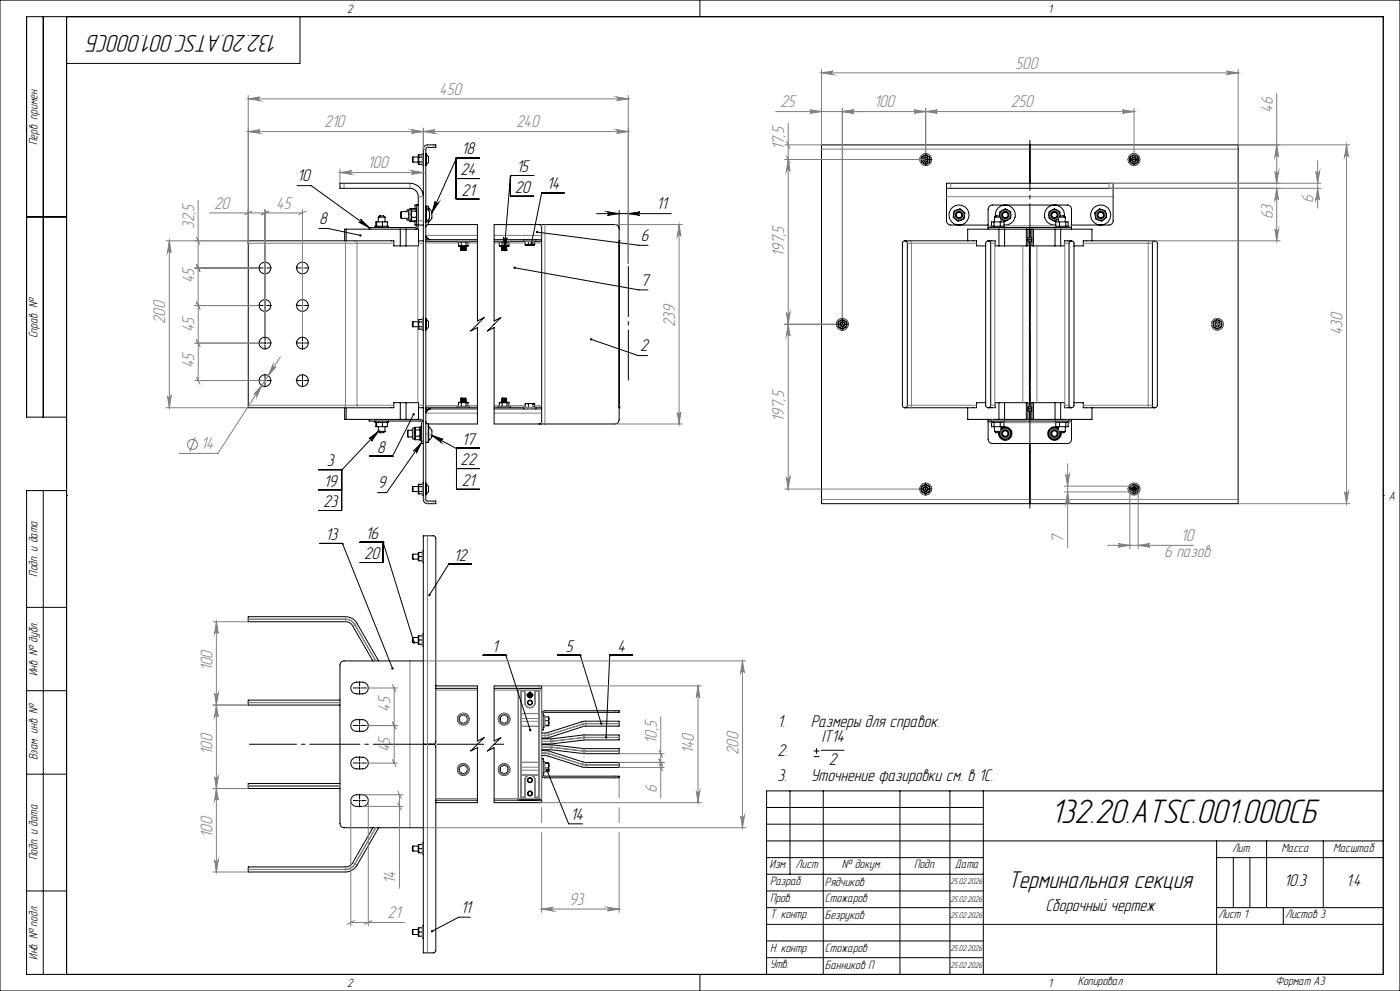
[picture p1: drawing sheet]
<svg xmlns="http://www.w3.org/2000/svg" width="420mm" height="297mm" viewBox="0 0 420 297" stroke-linecap="round" stroke-linejoin="round" font-family="sans-serif">
<defs><g id="words">
<text font-size="10.5" x="315.2" y="246.6">132.20.ATSC.001.000СБ</text>
<g font-size="7.5">
<text x="83.4" y="10.4" transform="rotate(-180 83.4 10.4)">132.20.ATSC.001.000СБ</text>
<text x="302.5" y="266.1">Терминальная секция</text>
</g>
<g font-size="5.3" fill="#808080">
<text x="304.7" y="20.6">500</text>
<text x="131.8" y="28.4">450</text>
<text x="234.1" y="32.2">25</text>
<text x="262.2" y="32.2">100</text>
<text x="303.3" y="32.2">250</text>
<text x="381.8" y="33.9" transform="rotate(-90 381.8 33.9)">46</text>
<text x="97.3" y="38.2">210</text>
<text x="154.8" y="38.2">240</text>
<text x="235.2" y="45" transform="rotate(-90 235.2 45)">17,5</text>
<text x="110.3" y="50.5">100</text>
<text x="64.2" y="62.6">20</text>
<text x="82.9" y="62.6">45</text>
<text x="381.8" y="65.7" transform="rotate(-90 381.8 65.7)">63</text>
<text x="394.1" y="60.9" transform="rotate(-90 394.1 60.9)">6</text>
<text x="58.2" y="68.6" transform="rotate(-90 58.2 68.6)">32,5</text>
<text x="235.2" y="77" transform="rotate(-90 235.2 77)">197,5</text>
<text x="58.2" y="84.9" transform="rotate(-90 58.2 84.9)">45</text>
<text x="49.6" y="97.2" transform="rotate(-90 49.6 97.2)">200</text>
<text x="58.3" y="99.6" transform="rotate(-90 58.3 99.6)">45</text>
<text x="202.5" y="98.1" transform="rotate(-90 202.5 98.1)">239</text>
<text x="402.7" y="100.4" transform="rotate(-90 402.7 100.4)">430</text>
<text x="58.3" y="110.3" transform="rotate(-90 58.3 110.3)">45</text>
<text x="235.2" y="126.3" transform="rotate(-90 235.2 126.3)">197,5</text>
<text x="60.2" y="134.6">14</text>
<text x="319.1" y="162.7" transform="rotate(-90 319.1 162.7)">7</text>
<text x="349.3" y="166.8">6 пазов</text>
<text x="354.3" y="162.2">10</text>
<text x="63.7" y="201.1" transform="rotate(-90 63.7 201.1)">100</text>
<text x="117" y="213.3" transform="rotate(-90 117 213.3)">45</text>
<text x="63.7" y="226.2" transform="rotate(-90 63.7 226.2)">100</text>
<text x="117" y="225.4" transform="rotate(-90 117 225.4)">45</text>
<text x="197" y="222.9" transform="rotate(-90 197 222.9)">10,5</text>
<text x="208.2" y="226" transform="rotate(-90 208.2 226)">140</text>
<text x="221.5" y="226.4" transform="rotate(-90 221.5 226.4)">200</text>
<text x="197" y="237.7" transform="rotate(-90 197 237.7)">6</text>
<text x="63.7" y="251.1" transform="rotate(-90 63.7 251.1)">100</text>
<text x="118.6" y="264.8" transform="rotate(-90 118.6 264.8)">14</text>
<text x="116.3" y="275.2">21</text>
<text x="170.7" y="271.2">93</text>
</g>
<g font-size="5.3">
<text x="138.5" y="46.3">18</text>
<text x="138.1" y="52.5">24</text>
<text x="154.9" y="51.6">15</text>
<text x="89.2" y="54.3">10</text>
<text x="138.5" y="58.7">21</text>
<text x="154.4" y="57.8">20</text>
<text x="164.1" y="56.8">14</text>
<text x="197" y="62.8">11</text>
<text x="95.7" y="67.2">8</text>
<text x="192.2" y="72.3">6</text>
<text x="192.2" y="85.6">7</text>
<text x="192" y="105.3">2</text>
<text x="113.2" y="135.7">8</text>
<text x="138.6" y="133.2">17</text>
<text x="98" y="139.8">3</text>
<text x="138.2" y="139.5">22</text>
<text x="97.2" y="145.9">19</text>
<text x="113.3" y="146.3">9</text>
<text x="138.6" y="145.6">21</text>
<text x="96.9" y="152">23</text>
<text x="97.7" y="161.9">13</text>
<text x="109.6" y="161.5">16</text>
<text x="109.3" y="167.6">20</text>
<text x="136.1" y="168">12</text>
<text x="147.7" y="195.4">1</text>
<text x="169.8" y="195.4">5</text>
<text x="185.2" y="195.4">4</text>
<text x="233.2" y="217.9">1.</text>
<text x="243.2" y="217.9">Размеры для справок.</text>
<text x="233.2" y="226.5">2.</text>
<text x="246.4" y="222.5">IT14</text>
<text x="233.2" y="234">3.</text>
<text x="243.2" y="234">Уточнение фазировки см. в 1С.</text>
<text x="248.7" y="229.4">2</text>
<text x="171.1" y="245.7">14</text>
<text x="385.2" y="265.6">10.3</text>
<text x="403.8" y="265.6">1:4</text>
<text x="138.2" y="273.6">11</text>
<text x="313.6" y="272.9">Сборочный чертеж</text>
</g>
<g font-size="3.8">
<text x="104.2" y="3.8">2</text>
<text x="314.5" y="3.8">1</text>
<text x="11.3" y="43.5" transform="rotate(-90 11.3 43.5)">Перв. примен.</text>
<text x="11.3" y="101.4" transform="rotate(-90 11.3 101.4)">Справ. №</text>
<text x="416.6" y="149.8">A</text>
<text x="11.3" y="172.8" transform="rotate(-90 11.3 172.8)">Подп. и дата</text>
<text x="11.3" y="202.7" transform="rotate(-90 11.3 202.7)">Инв. № дубл.</text>
<text x="11.3" y="227.8" transform="rotate(-90 11.3 227.8)">Взам. инв. №</text>
<text x="11.3" y="257.8" transform="rotate(-90 11.3 257.8)">Подп. и дата</text>
<text x="369.6" y="255.3">Лит.</text>
<text x="384.4" y="255.3">Масса</text>
<text x="399.9" y="255.3">Масштаб</text>
<text x="230.9" y="260.3">Изм.</text>
<text x="238.7" y="260.3">Лист</text>
<text x="252.6" y="260.3">№ докум.</text>
<text x="274.2" y="260.3">Подп.</text>
<text x="286.5" y="260.3">Дата</text>
<text x="231" y="265.3">Разраб.</text>
<text x="247.5" y="265.4">Рядчиков</text>
<text x="231" y="270.3">Пров.</text>
<text x="231" y="275.3">Т. контр.</text>
<text x="247.5" y="275.4">Безруков</text>
<text x="247.5" y="270.4">Стожаров</text>
<text x="365.5" y="275.3">Лист 1</text>
<text x="385.5" y="275.3">Листов 3</text>
<text x="11.3" y="287.7" transform="rotate(-90 11.3 287.7)">Инв. № подл.</text>
<text x="231" y="285.3">Н. контр.</text>
<text x="247.5" y="285.4">Стожаров</text>
<text x="231" y="290.3">Утв.</text>
<text x="247.5" y="290.4">Банников П</text>
<text x="104.2" y="295.8">2</text>
<text x="314.5" y="295.8">1</text>
<text x="323.3" y="295.3">Копировал</text>
<text x="382.7" y="295.3">Формат А3</text>
</g>
<g font-size="2.6">
<text x="285.2" y="265.1">25.02.2026</text>
<text x="285.2" y="270.3">25.02.2026</text>
<text x="285.2" y="275.2">25.02.2026</text>
<text x="285.2" y="285.1">25.02.2026</text>
<text x="285.2" y="290">25.02.2026</text>
</g>
</g></defs>
<g fill="none" stroke="#000" stroke-width=".3">
<path d="M0 0h420v297h-420zM13 5v120M20 5v287M90 5v14h-70M210 0v5M217.5 5h.1M89.1 55.6h4.2l17.4 12.6M123.9 47.1l-.2 .1v1.2l.2 .2M123.9 47.1v1.5M123.9 47.1h1.6M123.9 48.6h1.6M125.5 48.5h1.2"/>
<path d="M125.6 46.4v2.8M125.6 49.2h1.1M125.6 46.4h1.1M126.7 47.1h-1.2M127 46l-.3 .1v3.5h.3M127 58.9a4.1 4.1 0 0 0-4-4h-21v1.5h21a2.53 2.53 0 0 1 2.5 2.5v8.5a1.04 1.04 0 0 1-1 1.3M127.4 43.8l.8-.4h2.5v.8h-2.6l-.4 .4v105.2l.4 .4h2.6v.8h-2.5a1.26 1.26 0 0 1-1.2-1.3v-105.3zM127.7 46.1v3.4M127.8 46.3l.3 .2a1.97 1.97 0 0 1-.3 2.8M136.9 47.5h.1M136.9 47.5l-7.3 16.3M136.9 53.5h6.9"/>
<path d="M143.8 47.3h-6.9v12.4h6.9M153.1 52.8h.1M153.1 52.8l-1.8 21.8M160.1 52.6h-7v6.2h7M162.5 57.9h.1M162.5 57.7h6.8M162.5 57.9l-3 15.1M246.5 43.4h124.9v107.6h-124.9zM276.5 47.1v1.4M276.5 48.5l1.2 .7M276.5 47.1h.1M276.5 48.5h.1"/>
<path d="M277.5 47.8h.5M277.7 46.4v.1M277.7 47.6v.5M277.7 49.2h.1M277.7 46.5l-1.2 .6M277.7 46.5l1.2 .6M277.7 46.4l-1.2 .7M277.7 46.4l1.2 .7M278.9 47.1v1.4M278.9 48.5l-1.2 .7M278.9 48.5h.1M278.9 47.1h.1"/>
<path d="M284 56.4v-1.5h49.9v1.5M284 56.4h49.9M284 56.4v9.8a1.33 1.33 0 0 0 1.2 1.2h11.2M309 43.4v11.5M333.9 56.4v9.8a1.26 1.26 0 0 1-1.2 1.2h-11.2M338.9 48.5l1.3 .7M338.9 47.1v1.4M338.9 47.1h.1M339 48.5l1.2 .7M339 47.1v1.4M339 48.5h-.1M340 47.8h.5"/>
<path d="M340.2 46.5l-1.2 .6M340.2 46.5l1.2 .6M340.2 46.4v.1M340.2 47.6v.5M340.2 49.2h.1M340.2 46.4l-1.3 .7M340.2 46.4l1.3 .7M341.4 47.1v1.4M341.4 48.5l-1.2 .7M341.4 48.5h.1M341.5 48.5l-1.3 .7M341.5 47.1h-.1"/>
<path d="M341.5 47.1v1.4M8 65h12M95.7 68.5h2.7l9.7 2.1M103.4 72.2v-3.5h22.2v5h-7.5v-1.5h-43.6v50h43.6v-1.5h7.5v5M103.9 68.7v3.5M108.2 65.7l2.5 2.5-3.1-1.6a.52 .52 0 0 0 .7-.2 .52 .52 0 0 0-.1-.7zM110.7 68.2v.5M112.5 68.2v-.4h4v.4M112.7 67.8v-1.3h3.5v1.3M113 66.5v1.3M113.5 65.1l.4-.4h1.2l.4 .4M113.5 65.1h2"/>
<path d="M113.5 65.1v1.4M114.7 66.5v1.3M115.5 65.1v1.4M120.1 68.7v5M120.4 63.4l-.2 .2v1.7l.2 .1M120.4 63.4v2M120.4 63.4h2.2M120.4 65.4h2.2M121.8 68.7v5M122.1 65.4l.1 .6 1.2 .1M122.9 66.1l.1 .2M123 62.6l-.4 .4v2.9l.4 .4"/>
<path d="M123 62.6h1.8v.6M123 62.6l-.1 .2M123.4 62.8h-1.1l-.2 .6M123.4 65.7l.1 .6-.1-.2M123.4 62.8v.1M123.4 62.9v1.3M123.4 64.2v1.5M123.4 65.7v.4M123.4 64.2l.1 .9M123.4 62.9l.1 .3M123.4 62.7v.1M123.5 63.2l-.1 1"/>
<path d="M123.5 65.1l-.1 .6M123.5 65.1h1.3M123.5 63.2h1.3M123.5 62.6l-.1 .3M124.4 62.6h.1M124.4 66.3h.1M124.5 66.3v1.1h2.5M124.8 65.1v1.2M124.8 63.2v1.9M124.8 66.3h-1.8M124.9 66.2l-.1 .1M124.9 62.7l.1 .1"/>
<path d="M125 61.5v6.3l-.2 .3-14.1 .1M125 66.1l-.1 .1M125.5 61.5h-1v1.1M125.6 72.2h1.4M127.7 62.2v4.5M127.7 72.3h15.5M127.7 71.8h15.5M127.7 70.6l.6 .8 .7 .4a1.26 1.26 0 0 1-1.3-1.2zM127.7 61.8h.8v1.2M127.8 62.4a2.54 2.54 0 0 1 0 4.1M128.5 62.2l.1 .9M128.5 67.3l-.5 .2-.3 .5"/>
<path d="M128.5 67.3h14.7v28.9l2-1-4 4 2-1v28.9h-14.7M128.5 65.9v1.4M128.6 62.4l.2 .1a2.61 2.61 0 0 1-.2 4M128.6 65.8l-.1 .9M130.5 60.4a.54 .54 0 0 0 .3 .6 .54 .54 0 0 0 .7-.2l-1.9 3zM137.2 72.3l.1 .3h3.4l.1-.3M137.5 73.7h2.9M137.5 72.6v1.1M138.2 74.9h.1M138.2 74.4h1.5M138.2 74.5h1.5M138.2 74.9h1.5"/>
<path d="M138.2 74.2h1.5M138.2 73.9h1.5M138.2 74.6h1.5M138.2 74.7h1.5M138.2 74h1.5M138.2 73.9v.1M138.2 74.2h.1M138.2 74.4v.1M138.2 74.6v.1M138.2 74.2l.2 .1M138.2 74.5l.2 .1M138.2 74.7l.2 .1"/>
<path d="M138.2 74l.2 .1M138.4 74.3h1.2M138.4 74.6h1.2M138.4 74.1h1.2M138.4 74.8h1.2M138.4 74.3l-.2 .1M138.4 73.8l-.2 .1M138.4 74.6h-.2M138.4 74.1l-.2 .1M138.4 74.8l-.2 .1M138.4 72.6v1.2M139.6 74.3l.1 .1"/>
<path d="M139.6 73.8l.1 .1M139.6 74.6h.1M139.6 74.1l.1 .1M139.6 74.8l.1 .1M139.7 74.9h.1M139.7 73.9v.1M139.7 74.2h.1M139.7 74.4v.1M139.7 74.6v.1M139.7 74.2l-.1 .1M139.7 74.5l-.1 .1M139.7 74.7l-.1 .1"/>
<path d="M139.7 74l-.1 .1M139.8 72.6v1.2M140.4 72.6v1.1M148.2 71.8h14.3M148.2 72.3h9.4M149.5 72.3v.3h3.5v-.3M149.8 72.6v1.1M149.8 73.7h2.9M150.5 74.9h.1M150.5 74.4h1.5M150.5 74.5h1.5M150.5 74h1.5"/>
<path d="M150.5 74.9h1.5M150.5 74.7h1.5M150.5 74.2h1.5M150.5 73.9h1.5M150.5 74.6h1.5M150.5 73.9v.1M150.5 74.2h.1M150.5 74.4v.1M150.5 74.6v.1M150.5 74l.1 .1M150.5 74.7l.1 .1M150.5 74.2l.1 .1"/>
<path d="M150.5 74.5l.1 .1M150.6 74.1h1.2M150.6 74.8h1.2M150.6 74.3h1.2M150.6 74.6h1.2M150.6 74.8l-.1 .1M150.6 74.1l-.1 .1M150.6 74.3l-.1 .1M150.6 74.6h-.1M150.6 73.8l-.1 .1M150.6 72.6l.1 1.2M151.1 71.1a.53 .53 0 0 0 .4 .6 .53 .53 0 0 0 .6-.5l-.8 3.4z"/>
<path d="M151.8 74.1h.1M151.8 74.8h.1M151.8 74.3h.1M151.8 74.6h.1M151.8 74.8l.2 .1M151.8 74.1l.2 .1M151.8 74.3l.2 .1M151.8 74.6h.2M151.8 73.8l.2 .1M152 74.9h.1M152 73.9v.1M152 74.2h.1"/>
<path d="M152 74.4v.1M152 74.6v.1M152 74l-.2 .1M152 74.7l-.2 .1M152 74.2l-.2 .1M152 74.5l-.2 .1M152.1 72.6l-.1 1.2M152.7 72.6v1.1M157.3 71.8l-.1 .2 .4 .2v1.1M157.6 73.3l.4 .2M158 73.5h1.2M158.5 72.1v1.2"/>
<path d="M158.5 73.3l.7 .2M158.5 73.3l-.5 .2M159.2 73.5h1M159.9 73.3l.3 .2M159.9 73.3l-.7 .2M160.3 73.4l-.1 .1M160.4 72.3h2.1M160.4 72.2v1.1l-.2 .2M160.6 71.8l.1 .3-.8 .1v1.1M161.1 69.6l30.6 3.9h2.7M161.7 67.3l.6 .2 .2 .5M162.5 67.4l-14.3-.1v28.9l2-1-4 4 2-1v28.9l14.3-.1"/>
<path d="M162.5 67.4v4.4M162.5 67.4l22-.1a1.26 1.26 0 0 1 1.2 1.3M162.5 71.8v50.8M179 64h22.4M182.2 63.5l3.5 .5-3.5 .6a.53 .53 0 0 0 .5-.6 .53 .53 0 0 0-.5-.5zM185.7 63v62.8a1.21 1.21 0 0 1-1.2 1.3h-22M185.7 72.2h.1M185.7 72.2v.7M188.5 64l3.5-.5a.53 .53 0 0 0-.5 .5 .53 .53 0 0 0 .5 .6zM188.5 63v16M271.5 72.2l.5 .2 .2 .4v48.8l-.2 .4-.5 .2M271.5 72.2l-.6 .2-.2 .4v48.8l.2 .4 .6 .2"/>
<path d="M271.5 72.2h21.4v1.5h2.8M286.2 63.2l1.8-.6 1.5 1.2-.3 1.8-1.8 .7-1.4-1.2zM290.3 72.2v-3.5h37.3v3.5M296.4 68.2h25.1M296.4 68.2v-5.5a1.26 1.26 0 0 1 1.3-1.2h22.5a1.21 1.21 0 0 1 1.3 1.2v5.5M296.4 72.2l-.5 .2-.2 .5v48.6l.2 .5 .5 .2M296.4 72.2h.1M296.4 68.2v.5M296.5 72.2l.5 .2 .2 .5v48.6l-.2 .5-.5 .2M297.3 68.2v-.4h4v.4M297.5 67.8v-1.3h3.7v1.3M298.2 66.5v1.3"/>
<path d="M298.3 65.1h2M298.3 65.1l.4-.4h1.2l.4 .4M298.3 65.1v1.4M298.6 64.8a3 3 0 0 1 2.8-3.4 3 3 0 0 1 3.2 3.2 3 3 0 0 1-3.4 2.8M299.7 68.7v5M300 63.5l1.6-.9 1.6 .9v.9a1.63 1.63 0 0 0-1.8-1.6 1.63 1.63 0 0 0-1.4 1.9zM300.1 66.5v1.3M300.3 65.1v1.4M301.4 68.7v5M303.2 64.4a1.63 1.63 0 0 1-1.1 1.6 1.63 1.63 0 0 1-1.8-.5M303.2 64.4v1l-1.6 .9-1.3-.7M307.9 68.7v5"/>
<path d="M308.4 68.7v5h-9.8v-1.5h-2.1M308.4 72.2l.4 .6v48.8l-.4 .6M308.4 71.8h1.2M309 70.6l-.2 .5-.4 .2M309 70.6l.1 .4 .5 .3M309 68.7v1.9M309.6 68.7v5h9.7v-1.5h2.1M309.6 72.2l-.5 .7v48.6l.5 .7M310 68.7v5M316.5 68.7v5M316.6 68.2v-.4h4v.4M316.7 67.8v-1.3h3.7v1.3"/>
<path d="M317.6 65.5a1.61 1.61 0 0 1-2.7-.3 1.61 1.61 0 0 1 1.2-2.4 1.61 1.61 0 0 1 1.8 1.9l.1-1.2-1.7-.9-1.6 .9v1.9l1.6 .9 1.3-.7M317.6 65.1l.4-.4h1.2l.4 .4M317.6 65.1h2M317.6 65.1v1.4M317.9 66.5v1.3M318.2 68.7v5M319.3 64.8a2.99 2.99 0 0 0-2.9-3.3 2.99 2.99 0 0 0-3.1 3.1 2.99 2.99 0 0 0 3.4 2.8M319.6 65.1v1.4M319.7 66.5v1.3M321.4 72.2l-.5 .2-.2 .4v48.8l.2 .4 .5 .2M321.4 72.2h.1M321.5 68.2v.5"/>
<path d="M321.5 72.2l.5 .2 .2 .4v48.8l-.2 .4-.5 .2M328.4 63.8l1.5-1.2 1.7 .6 .4 1.9-1.5 1.2-.9-.3-.8-.4zM346.4 72.2l.6 .2 .2 .4v48.8l-.2 .4-.6 .2M346.4 72.2l-.5 .2-.2 .4v48.8l.2 .4 .5 .2M346.4 72.2h-21.4v1.5h-2.8M79.2 91.6h.5M79.2 80.3h.5M79.5 80.1v.5M79.5 91.3v.5M90.5 91.6h.5M90.5 80.3h.5M90.7 80.1v.5"/>
<path d="M90.7 91.3v.5M123.9 96.4l-.2 .2v1.2l.2 .1M123.9 96.4v1.5M123.9 96.4h1.6M123.9 97.9h1.6M125.5 97.9h1.2M125.6 95.7v2.9M125.6 98.6h1.1M125.6 95.7h1.1M126.7 96.5h-1.2M127 95.4l-.3 .1v3.5h.3M127.7 95.5v3.4"/>
<path d="M127.8 95.7l.2 .1a1.93 1.93 0 0 1-.2 2.9M154.4 80.3l37.3 6.6h2.7M251.5 97.9l1.2 .7M251.5 96.5v1.4M251.5 96.5h.1M251.5 97.9h.1M252.4 97.2h.5M252.7 95.8l-1.2 .7M252.7 95.8l1.2 .7M252.7 95.7v.1M252.7 96.9v.5M252.7 98.6h.1"/>
<path d="M252.7 95.7l-1.2 .8M252.7 95.7l1.3 .8M253.9 96.5v1.4M253.9 97.9l-1.2 .7M253.9 97.9h.1M254 97.9l-1.3 .7M254 96.5h-.1M254 96.5v1.4M364 97.9l1.2 .7M364 96.5v1.4M364 96.5h.1M364 97.9h.1"/>
<path d="M365.2 95.8l-1.2 .7M365.2 95.8l1.2 .7M365.2 95.7v.1M365.2 98.6h.1M365.2 95.7l-1.2 .8M365.2 95.7l1.3 .8M366.4 96.5v1.4M366.4 97.9l-1.2 .7M366.4 97.9h.1M366.5 97.9l-1.3 .7M366.5 96.5h-.1M366.5 96.5v1.4"/>
<path d="M79.2 102.8h.5M79.2 114h.5M79.5 102.5v.6M79.5 113.8v.5M90.5 102.8h.5M90.5 114h.5M90.7 102.5v.6M90.7 113.8v.5M138.2 120h1.5M138.2 119.9h1.5M138.2 119.7h1.5M138.2 119.4h1.5"/>
<path d="M138.2 119.5h1.5M138.2 120l.2 .1M138.2 119.4v.1M138.2 119.7h.1M138.2 119.9v.1M138.2 119.7l.2 .1M138.2 119.5l.2 .1M138.4 119.8h1.2M138.4 119.6h1.2M138.4 119.8l-.2 .1M138.4 119.6l-.2 .1M139.6 119.8l.1 .1"/>
<path d="M139.6 119.6l.1 .1M139.7 120l-.1 .1M139.7 119.4v.1M139.7 119.7h.1M139.7 119.9v.1M139.7 119.7l-.1 .1M139.7 119.5l-.1 .1M150.5 119.5h1.5M150.5 119.7h1.5M150.5 120h1.5M150.5 119.9h1.5M150.5 119.4h1.5"/>
<path d="M150.5 119.4v.1M150.5 119.7h.1M150.5 119.9v.1M150.5 119.5l.1 .1M150.5 120l.1 .1M150.5 119.7l.1 .1M150.6 119.6h1.2M150.6 119.8h1.2M150.6 119.6l-.1 .1M150.6 119.8l-.1 .1M151.8 119.6h.1M151.8 119.8h.1"/>
<path d="M151.8 119.6l.2 .1M151.8 119.8l.2 .1M152 119.4v.1M152 119.7h.1M152 119.9v.1M152 119.5l-.2 .1M152 120l-.2 .1M152 119.7l-.2 .1M177.3 101.7l14.2 4.9h2.8M20 125h-12v-120h407v287h-407v-145h12M103.4 122.2v3.5h22.6a1.02 1.02 0 0 1 1 1M103.9 122.2v3.5"/>
<path d="M110.7 131.5l2.8-2.2-2 2.9a.54 .54 0 0 0-.1-.7 .54 .54 0 0 0-.7 0zM110.7 125.7v.5h15.5l.3 .4v6.3h.5M110.9 136.7h6.8M112.5 126.2v.4h4v-.4M112.7 126.6v1.3h3.5v-1.3M113 126.6v1.3M113.5 129.3h2M113.5 129.3l.4 .4h1.2l.4-.4M113.5 127.9v1.4M113.5 129.3l-11 11.6M114.7 126.6v1.3M115.5 127.9v1.4"/>
<path d="M117.7 136.8h.1M120.1 120.7v5M121.8 120.7v5M122.4 128.9v2M122.4 128.9l-.2 .2v1.7l.2 .1M122.4 128.9h1.3M122.4 130.9h1.3M124.1 124.2l-6.4 12.6M124.5 128.3l-.8 .2v2.9l.8 .1M124.5 129.8l.1 .9M124.5 128.3v.2M124.5 128.5v1.3"/>
<path d="M124.5 129.8v1.5M124.5 131.3v.2M124.5 128.5l.1 .4M124.5 131.3l.1 .5M124.5 128.3l.1-.1-.1 .3M124.5 131.5l.1 .3M124.6 128.1h1.3v.8M124.6 130.7h1.3M124.6 128.9l-.1 .9M124.6 128.9h1.3M124.6 130.7l-.1 .6M124.6 131.8h1.3"/>
<path d="M125.6 122.2h1.4M125.9 128.9v1.8M125.9 130.7v1.1M126 128.2l.1 .1M126.1 131.5l-.2 .3M126.5 127.9h-.4v4h.4M126.5 132.6l-1.6 3.2a.53 .53 0 0 0-.1-.7 .53 .53 0 0 0-.8 .1zM126.5 132.6l-10.5 15h-2.7M127.7 122.1h15.5M127.7 122.6h15.5M127.7 126.4l.3 .5 .5 .2M128.1 122.9l.9-.3-.6 .3-.7 .9z"/>
<path d="M128.5 127.7v4.4M128.5 127.1v5.5h-.8M128.6 127.9l.2 .1a2.58 2.58 0 0 1-.2 3.9M129.6 130.5l3.3 1.2a.55 .55 0 0 0-.7 .2 .55 .55 0 0 0 .2 .7zM129.6 130.5l7.3 3.9M136.9 134.4h.1M137.2 122.1l.1-.3h3.4l.1 .3M137.5 120.7h2.9M137.5 120.7v1.1M138.2 120.2h1.5M138.2 120.4h1.5M138.2 120.5h1.5"/>
<path d="M138.2 120.2h.1M138.2 120.4v.1M138.2 120.2l.2 .1M138.2 120.5l.2 .1M138.4 120.1h1.2M138.4 120.3h1.2M138.4 120.1l-.2 .1M138.4 120.3l-.2 .1M138.4 120.6v1.2M139.6 120.1l.1 .1M139.6 120.3l.1 .1M139.7 120.2h.1"/>
<path d="M139.7 120.4v.1M139.7 120.2l-.1 .1M139.7 120.5l-.1 .1M139.8 120.6v1.2M140.4 120.7v1.1M143.9 134.3h-7v12.3h7M148.2 122.6h14.3M148.2 122.1h9.4M149.5 122.1v-.3h3.4l.1 .3M149.8 120.7h2.9M149.8 120.7v1.1M150.5 120.2h1.5"/>
<path d="M150.5 120.5h1.5M150.5 120.4h1.5M150.5 120.2l.1 .1M150.5 120.2h.1M150.5 120.4v.1M150.5 120.5l.1 .1M150.6 120.3h1.2M150.6 120.1h1.2M150.6 120.3l-.1 .1M150.6 120.1l-.1 .1M150.7 120.6l-.1 1.2M151.8 120.3h.1"/>
<path d="M151.8 120.1h.1M151.8 120.3l.2 .1M151.8 120.1l.2 .1M152 120.2l-.2 .1M152 120.2h.1M152 120.4v.1M152 120.5l-.2 .1M152 120.6l.1 1.2M152.7 120.7v1.1M157.6 121v1.2l-.4 .2 .1 .2M158 120.9l.5 .1M158 120.9h1.2"/>
<path d="M158 120.9l-.4 .1M158.5 121v1.2M159.2 120.9l.7 .1M159.2 120.9h1M159.2 120.9l-.7 .1M159.9 121v1.2l.8 .1-.1 .3M160.2 120.9l.2 .1v1.2M160.2 120.9l.1 .1M160.2 120.9l-.3 .1M160.4 122.1h2.1M162.5 122.6v4.4M162.5 126.3l-.2 .6-.6 .2"/>
<path d="M162.5 127v.1M185.7 122.2h.1M185.7 121.5v.7M290.3 122.2v3.5h37.3v-3.5M295.7 120.7h-2.8v1.5h-21.4M296.4 126.2h25.1M296.4 126.2v5.5a1.26 1.26 0 0 0 1.3 1.2h22.5a1.21 1.21 0 0 0 1.3-1.2v-5.5M296.4 122.2h.1M296.4 125.7v.5M296.5 122.2h2.1v-1.5h9.8v5M297.3 126.2v.4h4v-.4M297.5 126.6v1.3h3.7v-1.3"/>
<path d="M298.2 126.6v1.3M298.3 129.3h2M298.3 129.3l.4 .4h1.2l.4-.4M298.3 127.9v1.4M299.7 120.7v5M300 129.6a1.63 1.63 0 0 0 2.3 1.8l-.9 .4-1.5-1.1zM300.1 126.6v1.3M300.3 128.4a2.01 2.01 0 0 1 3.1 .8 2.01 2.01 0 0 1-1.6 2.7 2.01 2.01 0 0 1-2.2-2.2M300.3 128.9a1.62 1.62 0 0 1 2.6 0 1.62 1.62 0 0 1-.6 2.5M300.3 128.7l1.4-.6 1.6 1-.2 1.9-.8 .4M300.3 127.9v1.4M301.4 120.7v5"/>
<path d="M307.9 120.7v5M308.4 123.1l.4 .2 .2 .5M308.4 122.6h1.2M309 132.9v18.1M309 123.8v1.9M309.6 123.1l-.5 .3-.1 .4M310 120.7v5M314.6 129.1l1.6-1 .8 .4a1.61 1.61 0 0 0-2.2 1.1 1.61 1.61 0 0 0 1.5 2 1.61 1.61 0 0 0 1.6-2l.1 1.1-1.5 1.1-1.7-.8zM316.5 120.7v5M316.6 126.2v.4h4v-.4M316.7 126.6v1.3h3.7v-1.3M317 128.5l.6 .4"/>
<path d="M317 128.5l.6 .2M317.6 128.4a2 2 0 0 0-3.1 .8 2 2 0 0 0 1.6 2.7 2 2 0 0 0 2.2-2.2M317.6 129.3h2M317.6 129.3l.4 .4h1.2l.4-.4M317.6 127.9v1.4M317.9 126.6v1.3M318.2 120.7v5M319.6 127.9v1.4M319.7 126.6v1.3M321.4 122.2h-2.1v-1.5h-9.7v5M321.4 122.2h.1M321.5 125.7v.5"/>
<path d="M322.2 120.7h2.8v1.5h21.4M13 147v145M20 148.5h.1M95.5 140.8h7M95.5 146.8h7M102.5 140.9h.1M102.5 140.7v12.3h-7M123.9 145.8l-.2 .2v1.1l.2 .2M123.9 145.8v1.5M123.9 145.8h1.6M123.9 147.3h1.6M125.5 147.2l1.2 .1"/>
<path d="M125.6 145.1v2.9M125.6 148h1.1M125.6 145.1h1.1M126.7 145.8l-1.2 .1M127 144.8h-.3v3.5h.3M127.7 144.8v3.5M127.8 145.1l.3 .1a1.98 1.98 0 0 1-.3 2.9M136.9 140.4h7M276.5 147.3l1.2 .7M276.5 145.8v1.5M276.5 145.8v.1M276.5 147.2l1.2 .7"/>
<path d="M276.5 145.9v1.3M276.5 147.2v.1M277.5 146.6h.5M277.7 145.2l-1.2 .7M277.7 145.2l1.2 .7M277.7 145.1v.1M277.7 146.3v.5M277.7 147.9v.1M277.7 145.1l-1.2 .7M277.7 145.1l1.2 .7M278.9 145.9v1.3M278.9 147.2l-1.2 .7"/>
<path d="M278.9 147.2v.1M278.9 147.3l-1.2 .7M278.9 145.8v.1M278.9 145.8v1.5M338.9 145.8v1.5M338.9 147.3l1.3 .7M338.9 145.8l.1 .1M339 145.9v1.3M339 147.2l1.2 .7M339 147.2l-.1 .1M340 146.6h.5M340.2 145.1v.1"/>
<path d="M340.2 146.3v.5M340.2 147.9v.1M340.2 145.2l-1.2 .7M340.2 145.2l1.2 .7M340.2 145.1l-1.3 .7M340.2 145.1l1.3 .7M341.4 145.9v1.3M341.4 147.2l-1.2 .7M341.4 147.2l.1 .1M341.5 145.8v1.5M341.5 147.3l-1.3 .7M341.5 145.8l-.1 .1"/>
<path d="M415 148.5h.1M96 162.9h6.8M102.8 163.1h.1M102.8 163.1l15 37.2M108 162.5h7v6.1h-7M115 162.7h.1M115 162.7l9.2 29.8M123.9 166.1l-.2 .1v1.2l.2 .2M123.9 166.1v1.5M123.9 166.1h1.6M123.9 167.6h1.6M125.5 166.8h1.2"/>
<path d="M125.6 165.6v2.5M125.6 168.1h1.1M125.6 165.6h1.1M127 165l-.3 .1v3.5h.3M127 160.6h3.1l.4 .2 .2 .5v61l-.2 .5-.5 .3a.73 .73 0 0 1 .7 .7v61l-.2 .6-.4 .2h-3.1zM134.6 169.1h.1M134.6 169h6.8M134.6 169.1l-5.8 9.2M8 182h12M111.9 198.1l-6.1-10.5a2.44 2.44 0 0 0-2.2-1.3h-29.1v-1.5h29.1a4 4 0 0 1 3.5 2l6.5 11.3M123.9 191.1v1.5M123.9 191.1l-.2 .1v1.2l.2 .2"/>
<path d="M123.9 191.1h1.6M123.9 192.6h1.6M125.5 191.8h1.2M125.6 190.6v2.5M125.6 193.1h1.1M125.6 190.6h1.1M127 190l-.3 .1v3.5h.3M127 198.1h-23.8a1.21 1.21 0 0 0-1.2 1.2v47.5a1.21 1.21 0 0 0 1.2 1.3h23.8M145 196.4h6.8M151.8 196.5h.1M151.8 196.5l7.3 22.3M167.3 196.4h6.8"/>
<path d="M174.1 196.5h.1M174.1 196.5l6.3 20.4M182.9 196.5h.1M182.9 196.4h6.8M182.9 196.5l-1.1 24.5M8 207h12M102 209.8h-27.5v1.5h27.5M105.6 216.4l.3-.3a3.3 3.3 0 0 1 2.8-.4 1.75 1.75 0 0 1 1.8 1.7 1.75 1.75 0 0 1-1.8 1.8 3.6 3.6 0 0 1-2.8-.4l-.6-1v-.7zM105.6 205.1l.3-.3a3.8 3.8 0 0 1 2.8-.4 1.76 1.76 0 0 1 1.8 1.8 1.76 1.76 0 0 1-1.8 1.8 3.8 3.8 0 0 1-2.8-.4l-.6-1v-.8zM107.6 217.4h.5M107.6 206.2h.5M107.8 205.9v.5"/>
<path d="M107.8 217.2v.5M130.7 206.3h12.5M130.7 205.6h12.5v16.5l2-1-4 4 2-1v16.5h-12.5M137.6 214.8h.1M137.7 214.8v.8M137.7 215.6l.7 1M137.7 215.6l.1 .7M137.8 216.3l-.1 .1M137.8 216.3l.6 .3M138.3 214.5l-.4 .4-.2 .7M138.3 214.5l-.6 .3M138.4 216.6l.7 .4"/>
<path d="M138.9 214.1l-.6 .4M138.9 214.1l.7 .3M138.9 214v.1M139.1 217h.1M139.6 214.4l-.9-.1-.4 .2M139.6 214.4l.3 .3 .3 .8M139.6 214.4l.6 .3M139.7 216.6l-.7 .2-.6-.2M139.7 216.6l-.6 .4M140.2 214.7v.8M140.2 215.5l-.2 .7-.3 .4M140.2 215.5l.1 .7"/>
<path d="M140.3 216.2l-.6 .4M140.3 214.7h-.1M140.3 216.2h.1M148.2 206.3h14.3M149.9 214.8h.1M150 214.8v.8M150 215.6l.2 .6 .5 .4M150 215.6v.7M150 216.3v.1M150 216.3l.7 .3M150.6 214.5l-.5 .4-.1 .7M150.6 214.5l-.6 .3"/>
<path d="M150.7 216.6l.6 .4M151.2 214.1l.6 .3M151.2 214.1l-.6 .4M151.2 214v.1M151.3 217h.1M151.8 214.4l-.8-.1-.4 .2M151.8 214.4l.5 .4 .2 .7M151.8 214.4l.6 .3M151.9 216.6l-.6 .2-.6-.2M151.9 216.6l-.6 .4M152.4 214.7l.1 .8M152.5 215.5l-.2 .7-.4 .4"/>
<path d="M152.5 215.5v.7M152.5 216.2l-.6 .4M152.5 214.7h-.1M152.5 216.2h.1M158.7 208.3h.5M159 208.1v.5M162.5 206.4h-7v33.3h7M162.5 206.4v33.3M162.5 214a.96 .96 0 0 1 1-1h22.2v.5h-22.3l-.4 .4v4.9h-.5M162.5 206.3v-.7h-14.3v16.5l2-1-4 4 2-1v16.5h14.3v-.8M162.5 206.3v.1M162.5 219.7l1.6-.1 11.2-3.5h10.4v1.5l-10.4 .1-10.5 3.3-2.3 .2"/>
<path d="M163 214.6l.2-.1 .2 .3M163.3 214.8l1.2 .1M163.3 216h1.2M164.5 217.3l-1.2 .1M164.5 216l.1 .7M164.5 214.9l.1 .5M164.5 217.3l.1 .1M164.6 217.4l-1.2 .1-.2 .5-.2-.2M164.6 215.4l-.1 .6M164.6 215.4v1.3M164.6 216.7l-.1 .6M164.6 216.7v.7"/>
<path d="M8 232h12M74.5 235.6v.7h27.5M74.5 235.5v.1M102 234.8h-27.5v.7M105.6 238.9l.3-.3a3.3 3.3 0 0 1 2.8-.4 1.75 1.75 0 0 1 1.8 1.7 1.75 1.75 0 0 1-1.8 1.8 3.3 3.3 0 0 1-2.8-.4l-.6-1v-.7zM105.6 227.6l.3-.3a3.3 3.3 0 0 1 2.8-.4 1.75 1.75 0 0 1 1.8 1.8 1.75 1.75 0 0 1-1.8 1.7 3.3 3.3 0 0 1-2.8-.4l-.6-.9v-.8zM107.6 228.7h.5M107.6 240h.5M107.8 228.5v.4M107.8 239.7v.5M127 223.1h3M130.7 239.8h12.5"/>
<path d="M137.7 231.3l.6 .4M137.7 229.8h.1M137.7 231.3h-.1M137.7 230.6l.2 .6 .4 .5M137.7 230.6v.7M137.8 229.8l-.1 .8M138.3 231.7l.6 .2 .7-.2M138.3 231.7l.6 .4M138.4 229.5l.8-.1 .5 .1M138.4 229.5l-.5 .4-.2 .7M138.4 229.5l-.6 .3M138.9 232.1h.1"/>
<path d="M139.1 229.2l.6 .3M139.1 229.2h.1M139.1 229.2l-.7 .3M139.6 231.7l-.7 .4M139.7 229.5l.4 .5 .1 .7M139.7 229.5l.6 .5M140.2 231.4l-.6 .3M140.2 231.4l.1 .1M140.2 230.7l-.3 .7-.3 .3M140.2 230.7v.7M140.3 230l-.1 .7M140.3 229.9v.1"/>
<path d="M148.2 239.8h14.3M150 231.3l.6 .4M150 229.8h.1M150 231.3h-.1M150 230.6l.1 .6 .5 .5M150 230.6v.7M150 229.8v.8M150.6 231.7l.6 .2 .6-.2M150.6 231.7l.6 .4M150.7 229.5l.7-.1 .5 .1M150.7 229.5l-.5 .4-.2 .7M150.7 229.5l-.7 .3"/>
<path d="M151.2 232.1h.1M151.3 229.2l.6 .3M151.3 229.2h.1M151.3 229.2l-.6 .3M151.8 231.7l-.6 .4M151.9 229.5l.4 .4 .2 .8M151.9 229.5l.6 .5M152.4 231.4l-.6 .3M152.4 231.4l.1 .1M152.5 230.7l-.2 .6-.5 .4M152.5 230.7l-.1 .7M152.5 230v.7"/>
<path d="M152.6 229.9l-.1 .1M157.4 233.4h.1M157.5 233.7h.1M157.5 233.4v.3M157.5 233.4h.1M157.5 233.7v5.2M158.5 232.4l-.7 .4-.3 .6M159.5 232.4a1.52 1.52 0 0 1 1 1.4M162.5 227.4h.5v4.8l.4 .4h22.3v.5h-22.2a.96 .96 0 0 1-1-1M162.5 239.7v.1M162.5 224.9l2 .1 10.9 3.5h10.3v1.5h-10.6l-10.8-3.4-1.8-.2M162.5 223.2h3.1l9.5 1.2h10.6v1.5h-10.7l-9.7-1.2h-2.8"/>
<path d="M162.5 221.4h3l9.4-1.1h10.8v1.5h-10.5l-9.7 1.2h-3M163 228.3l.2-.1 .2 .4M163.3 230.1h1.2M163.3 228.7l1.2 .1M163.4 231.3l-.2 .4-.2-.1M163.4 228.6h.1M163.4 228.6l1.2 .1M164 230.7l6.6 16.2h4.2M164.5 231.3h-1.2M164.5 228.8l.1 .7M164.5 230.1l.1 .6M164.6 230.7l-.1 .6"/>
<path d="M164.6 229.5l-.1 .6M164.6 229.5v1.2M164.6 228.7l-.1 .1M164.6 228.7v.8M237 237v25M244.1 226.8h1.7M244.1 225.1h1.7M245 224.2v1.7M246.4 224.9h6.8M247 237v55M270 237v55M285 237v55"/>
<path d="M295 237v55M415 237h-185v55M111.9 248.1l-6.1 10.5a2.65 2.65 0 0 1-2.2 1.2h-29.1v1.5h29.1a4.2 4.2 0 0 0 3.5-2l6.5-11.2M123.9 253.6v1.5M123.9 253.6l-.2 .1v1.2l.2 .2M123.9 253.6h1.6M123.9 255.1h1.6M125.5 254.3h1.2M125.6 253.1v2.5M125.6 253.1h1.1M125.6 255.6h1.1M127 252.6h-.3v3.5h.3"/>
<path d="M230 242h65M230 247h65M230 252h185M230 257h65M365 252v40M365 257h50M370 257v15M375 257v15M380 252v20M397 252v20M8 267h12M123.9 278.5l-.2 .2v1.2l.2 .2"/>
<path d="M123.9 278.5v1.6M123.9 278.5h1.6M125.5 279.3h1.2M125.6 278.1v2.5M125.6 278.1h1.1M127 277.5l-.3 .1v3.5h.3M141.1 274.9h-3.5l-8 4.2M230 267h65M230 272h65M230 277h185M230 262h65M365 272h50"/>
<path d="M385 272v5M123.9 280.1h1.6M125.6 280.6h1.1M210 292v5M217.5 292h.1M230 282h65M230 287h65"/>
<circle cx="277.7" cy="47.8" r=".58"/>
<circle cx="277.7" cy="47.8" r=".75"/>
<circle cx="277.7" cy="47.8" r="1.77"/>
<circle cx="340.2" cy="47.8" r="1.78"/>
<circle cx="340.2" cy="47.8" r=".58"/>
<circle cx="340.2" cy="47.8" r=".75"/>
<circle cx="287.7" cy="64.4" r="1.16"/>
<circle cx="287.7" cy="64.4" r=".83"/>
<circle cx="287.7" cy="64.4" r="2.99"/>
<circle cx="287.7" cy="64.4" r="1.62"/>
<circle cx="287.7" cy="64.4" r="1.01"/>
<circle cx="301.6" cy="64.4" r="1.01"/>
<circle cx="301.6" cy="64.4" r="1.18"/>
<circle cx="301.6" cy="64.4" r=".82"/>
<circle cx="316.3" cy="64.4" r="1.18"/>
<circle cx="316.3" cy="64.4" r="1"/>
<circle cx="316.3" cy="64.4" r=".83"/>
<circle cx="330.2" cy="64.4" r="1"/>
<circle cx="330.2" cy="64.4" r="3"/>
<circle cx="330.2" cy="64.4" r=".82"/>
<circle cx="330.2" cy="64.4" r="1.17"/>
<circle cx="330.2" cy="64.4" r="1.63"/>
<circle cx="79.5" cy="80.3" r="1.74"/>
<circle cx="79.5" cy="91.6" r="1.74"/>
<circle cx="90.7" cy="80.3" r="1.74"/>
<circle cx="90.7" cy="91.6" r="1.74"/>
<circle cx="252.7" cy="97.2" r="1.77"/>
<circle cx="252.7" cy="97.2" r=".58"/>
<circle cx="252.7" cy="97.2" r=".74"/>
<circle cx="365.2" cy="97.2" r="1.77"/>
<circle cx="365.2" cy="97.2" r=".75"/>
<circle cx="365.2" cy="97.2" r=".57"/>
<circle cx="79.5" cy="102.8" r="1.75"/>
<circle cx="79.5" cy="114.1" r="1.75"/>
<circle cx="90.7" cy="102.8" r="1.75"/>
<circle cx="90.7" cy="114.1" r="1.75"/>
<circle cx="301.6" cy="129.9" r="1"/>
<circle cx="301.6" cy="130" r="1.18"/>
<circle cx="301.6" cy="129.9" r=".82"/>
<circle cx="316.3" cy="129.9" r="1.18"/>
<circle cx="316.3" cy="129.9" r="1"/>
<circle cx="316.3" cy="129.9" r=".82"/>
<circle cx="277.7" cy="146.6" r=".58"/>
<circle cx="277.7" cy="146.6" r=".75"/>
<circle cx="277.7" cy="146.6" r="1.77"/>
<circle cx="340.2" cy="146.6" r="1.78"/>
<circle cx="340.2" cy="146.6" r=".58"/>
<circle cx="340.2" cy="146.6" r=".75"/>
<circle cx="139" cy="215.5" r="1.77"/>
<circle cx="151.2" cy="215.5" r="1.77"/>
<circle cx="159" cy="210.6" r=".61"/>
<circle cx="159" cy="208.3" r=".6"/>
<circle cx="159" cy="208.3" r=".74"/>
<circle cx="159" cy="210.6" r=".74"/>
<circle cx="159" cy="208.3" r=".62"/>
<circle cx="139" cy="230.6" r="1.78"/>
<circle cx="151.2" cy="230.6" r="1.77"/>
<circle cx="159" cy="233.8" r=".61"/>
<circle cx="159" cy="237.8" r=".61"/>
<circle cx="159" cy="233.8" r=".74"/>
<circle cx="159" cy="237.8" r=".62"/>
<circle cx="159" cy="237.8" r=".75"/>
</g>
<g fill="none" stroke="#808080" stroke-width=".3">
<path d="M74.5 39.4l3.5-.5a.55 .55 0 0 0-.5 .5 .55 .55 0 0 0 .5 .6zM74.5 29.6l3.5-.5a.55 .55 0 0 0-.5 .5 .55 .55 0 0 0 .5 .6zM74.5 28.6v44.3h29.1M74.5 39.4h114M74.5 29.6h114M123.5 38.9l3.5 .5-3.5 .6a.55 .55 0 0 0 .5-.6 .55 .55 0 0 0-.5-.5zM127 39.4l3.5-.5a.55 .55 0 0 0-.5 .5 .55 .55 0 0 0 .5 .6zM127 38.4v6.3h.7M185 38.9l3.5 .5-3.5 .6a.55 .55 0 0 0 .5-.6 .55 .55 0 0 0-.5-.5zM185 29.1l3.5 .5-3.5 .6a.55 .55 0 0 0 .5-.6 .55 .55 0 0 0-.5-.5zM188.5 28.6v50.4M232.7 33.4h107.5"/>
<path d="M236.5 36.9v109.7M243 32.9l3.5 .5-3.5 .6a.53 .53 0 0 0 .5-.6 .53 .53 0 0 0-.5-.5zM246.5 21.8l3.4-.5a.53 .53 0 0 0-.5 .5 .53 .53 0 0 0 .5 .6zM246.5 20.8v22.6h-11.1M246.5 21.8h124.9M252.7 33.4l3.5-.5a.53 .53 0 0 0-.5 .5 .53 .53 0 0 0 .5 .6zM252.7 32.5v62.7M274.2 32.9l3.5 .5-3.5 .6a.53 .53 0 0 0 .5-.6 .53 .53 0 0 0-.5-.5zM277.7 33.4l3.5-.5a.53 .53 0 0 0-.5 .5 .53 .53 0 0 0 .5 .6zM277.7 32.5v13.4M336.7 32.9l3.5 .5-3.5 .6a.53 .53 0 0 0 .5-.6 .53 .53 0 0 0-.5-.5zM340.2 32.5v14.2"/>
<path d="M367.9 21.3l3.5 .5-3.5 .6a.53 .53 0 0 0 .6-.6 .53 .53 0 0 0-.6-.5zM371.4 20.8v22.6h33.6M383 28v26.9M102 51.7l3.5-.6a.55 .55 0 0 0-.5 .6 .55 .55 0 0 0 .5 .5zM102 50.7v4.2M102 51.7h25M103.2 54.9v1.5M123 54.9v1.5M123.5 51.1l3.5 .6-3.5 .5a.55 .55 0 0 0 .5-.5 .55 .55 0 0 0-.5-.6zM125.5 58.9h1.5M126.8 46v3.6M128.2 43.4v.8"/>
<path d="M130 43.4v.8M235.4 47.8h41.9M235.9 46.7l1.1 2.2M235.9 42.4l1.1 2.1M236.5 47.8l.5 3.5a.55 .55 0 0 0-.6-.5 .55 .55 0 0 0-.5 .5zM246.5 44.7h124.9M284 58.9h49.9M285.2 54.9v1.5M382.5 51.4a.55 .55 0 0 0 .5 .6 .55 .55 0 0 0 .6-.6l-.6 3.5zM383 43.4l.6 3.6a.55 .55 0 0 0-.6-.6 .55 .55 0 0 0-.5 .6zM383 56.4l.6 3.5a.55 .55 0 0 0-.6-.5 .55 .55 0 0 0-.5 .5zM383 56.4v15.8"/>
<path d="M394.8 51.4a.55 .55 0 0 0 .5 .6 .55 .55 0 0 0 .6-.6l-.6 3.5zM395.3 56.4l.6 3.5a.55 .55 0 0 0-.6-.5 .55 .55 0 0 0-.5 .5zM395.3 48.2v14.2M396.3 54.9h-63.6v1.5h63.6M404 43.4l.5 3.6a.55 .55 0 0 0-.6-.6 .55 .55 0 0 0-.5 .6zM404 43.4v107.6M49.8 72.2h24.7M50.8 72.2l.5 3.5a.55 .55 0 0 0-.5-.5 .55 .55 0 0 0-.6 .5zM50.8 72.2v50M58.9 79.2l1.1 2.2M58.9 71.1l1.1 2.2M59.4 60l.1 54"/>
<path d="M62.8 63.8h27.9M75.6 63.3l-2.2 1M79.5 62.8v38M80.6 63.3l-2.2 1M90.7 62.8v38M91.8 63.3l-2.2 1M103.6 72.2v.7M103.6 72.9h3.5M103.6 72.9v48.6M106.5 72.2l.4 .2 .2 .5M107.1 72.9h11M107.1 72.9v48.6"/>
<path d="M112 68.2v.5M122.4 62.8v.6M122.4 65.4v.7M122.9 62.8v3.3M124.5 68.2v.5M125 67.7h.5M125.3 73.7v22.7M125.5 66.2h1.5M125.6 72.9h1.4M127.7 72.8h9.8M127.7 70.6h15.5M128.2 71.8v.5"/>
<path d="M137.2 72.5h3.6M140.4 72.8h2.8M148.2 72.8h1.6M148.2 70.6h14.3M149.5 72.5h3.5M152.7 72.8h4.9M157.3 72.1h3.4M157.5 72.1h2.5M157.6 72.2h2.8M160.4 72.8h2.1M162 71.8v.5M162.4 67.3l.1 .5"/>
<path d="M163.5 67.3v59.8M184.5 67.3h20.2M185.7 72.9h.1M203.7 67.3l.6 3.5a.53 .53 0 0 0-.6-.5 .53 .53 0 0 0-.5 .5zM203.7 67.3v59.8M272.2 72.9h1.2M273.1 72.2l.3 .7M273.4 72.9h19.5M273.4 72.9v48.6M296.4 67.7h1.1M297.2 72.9h1.2M297.7 68.2v.5"/>
<path d="M298.1 72.2l.3 .7M298.4 72.9h.2M298.4 72.9v48.6M301.2 67.7h15.5M306.8 73.7v47M308.4 72.9h.4M309.1 72.9h.5M311.1 73.7v47M319.3 72.9h.1M319.4 72.9h1.3M319.4 72.9v48.6M319.8 72.2l-.3 .2-.1 .5"/>
<path d="M320.2 68.2v.5M320.4 67.7h1.1M325 72.9h19.5M344.5 72.9h1.2M344.5 72.9v48.6M344.5 72.2h39.5M344.8 72.2l-.3 .7M382.5 68.7a.55 .55 0 0 0 .5 .5 .55 .55 0 0 0 .6-.5l-.6 3.5zM58.4 91.6h19.1M58.4 80.3h19.1M58.9 90.5l1.1 2.1M125.3 97.9v22.8"/>
<path d="M126.8 95.4v3.6M235.4 97.2h15.4M235.9 93.7a.55 .55 0 0 0 .5 .5 .55 .55 0 0 0 .6-.5l-.5 3.5zM236.5 97.2l.5 3.5a.55 .55 0 0 0-.6-.5 .55 .55 0 0 0-.5 .5zM50.2 118.7a.55 .55 0 0 0 .6 .5 .55 .55 0 0 0 .5-.5l-.5 3.5zM58.5 102.8h21M58.5 114h21M58.9 101.7l1.1 2.2M58.9 113l1.1 2.1M78.5 115.5l-1.4 3.3a.55 .55 0 0 0-.2-.8 .55 .55 0 0 0-.7 .2zM81.9 109.4a.55 .55 0 0 0 .2 .7 .55 .55 0 0 0 .7-.1l-2.4 2.6zM84.1 107l-18.7 28.9h-11.7"/>
<path d="M49.8 122.2h24.7M58.6 131.1l-1.7 4.3M74.5 121.5h29.1M103.6 121.5v.7M103.6 121.5h3.5M107.1 121.5l-.2 .5-.4 .2M107.1 121.5h11M112 125.7v.5M124 128.3v3.2M125.6 121.5h1.4M126 125.7v.5M126.5 126.7h.5"/>
<path d="M126.5 131.7h.5M127.7 121.6h9.8M127.7 123.8h15.5M127.7 130.1h.8M128.2 122.1v.5M137.2 121.9h3.6M140.4 121.6h2.8M148.2 121.6h1.6M148.2 123.8h14.3M149.5 121.9h3.5M152.7 121.6h4.9M157.3 122.3h3.4"/>
<path d="M157.5 122.2h2.5M157.6 122.1h2.8M160.4 121.6h2.1M162 122.1v.5M162.5 126.6l-.1 .5M184.5 127.1h20.2M185.7 121.5h.1M203.2 123.6a.53 .53 0 0 0 .5 .5 .53 .53 0 0 0 .6-.5l-.6 3.5zM272.2 121.5h1.2M273.4 121.5v.4l-.3 .3M273.4 121.5h19.5M296.4 126.7h1.1"/>
<path d="M297.2 121.5h1.2M297.7 125.7v.5M298.4 121.5l-.3 .7M298.4 121.5h.2M301.2 126.7h15.5M308.4 121.5h.4M309.1 121.5h.5M319.3 121.5h.1M319.4 121.5h1.3M319.4 121.5l.1 .5 .3 .2M320.2 125.7v.5M320.3 139v25.1"/>
<path d="M320.4 126.7h1.1M325 121.5h19.5M344.5 121.5h1.2M344.5 121.5l.3 .7M126.8 144.8v3.5M127 149.7h.7M128.2 150.2v.8M130 150.2v.8M235.4 146.6h40.4M235.9 143a.55 .55 0 0 0 .5 .6 .55 .55 0 0 0 .6-.6l-.5 3.6zM246.5 149.7h124.9M319.3 147.4h20.5"/>
<path d="M319.3 145.7h20.5M319.7 142.2a.55 .55 0 0 0 .6 .5 .55 .55 0 0 0 .5-.5l-.5 3.5zM320.3 147.4l.5 3.6a.55 .55 0 0 0-.5-.6 .55 .55 0 0 0-.6 .6zM338.9 146.6v17.8M341.5 146.6v17.8M371.5 151h33.5M403.4 147.4a.55 .55 0 0 0 .5 .6 .55 .55 0 0 0 .6-.6l-.5 3.6zM126.8 165v3.6M128.2 160.6v125M332.2 163.4h25.8M335.5 162.9l3.4 .5-3.4 .6a.53 .53 0 0 0 .5-.6 .53 .53 0 0 0-.5-.5zM341.5 163.4l3.4-.5a.53 .53 0 0 0-.5 .5 .53 .53 0 0 0 .5 .6z"/>
<path d="M63.9 186.3h10.6M64.9 186.3l.6 3.5a.55 .55 0 0 0-.6-.5 .55 .55 0 0 0-.5 .5zM64.9 186.3v75M74.5 185.6h29.1M103.6 185.6a3.2 3.2 0 0 1 2.9 1.6M103.6 184.8v.8M103.6 185.6v.7M103.6 185.6a3.2 3.2 0 0 1 2.8 1.6M103.6 185.6h.1M106.4 187.2l-.6 .4M106.5 187.2h-.1M106.5 187.2l6.2 10.9-6.3-10.9"/>
<path d="M107.1 186.8l-.6 .4M123 198.1v50M126.8 190v3.6M127 198.1h96.8M222.7 198.1l.6 3.5a.55 .55 0 0 0-.5-.5 .55 .55 0 0 0-.6 .5zM222.7 198.1v50M63.9 211.3h10.6M64.4 207.8a.55 .55 0 0 0 .5 .5 .55 .55 0 0 0 .6-.5l-.6 3.5zM64.9 211.3l.6 3.5a.55 .55 0 0 0-.6-.5 .55 .55 0 0 0-.5 .5zM74.5 210.6h27.5M74.5 210.5h27.5M109.9 217.4h9.3"/>
<path d="M109.9 206.2h9.3M117.7 216.4l1.1 2.1M117.7 205.1l1.1 2.2M118.3 206.2v22.5M130.7 206.8h12.5M137.6 214.8l1.3-.8 1.4 .7v1.5l-1.2 .8-1.4-.6zM148.2 206.8h7.3M149.9 214.8l1.3-.8 .8 .5 .5 .2 .1 1.5-1.3 .8-1.3-.6zM155.5 206.9h.1M155.5 206.4v.5M155.5 206.9h6.9M155.5 206.9v32.4"/>
<path d="M156.2 207.2h.1M156.2 207.2v31.7M156.2 207.2l.1 .1M156.3 207.1l-.1 .1M156.3 207.1h.1M156.3 216.2v1.5M156.3 213.8v1.5M156.3 213.8l.1 .1M156.3 216.2l.1 1.4M156.3 207.3h.1M156.3 213.8h.1M156.3 217.7h.1"/>
<path d="M156.3 207.1h1.1M156.3 207.1l.1 .1M156.3 207.3v6.5M156.3 215.3v.9M156.3 217.7v10.8M156.3 215.3h5.4M156.3 216.2h5.4M156.4 207.2l-.1 .1M156.4 213.9l-.1 1.4M156.4 217.6l-.1 .1M156.4 207.2v.1M156.4 213.8v.1"/>
<path d="M156.4 217.6v.1M156.4 213.9h5.2M156.4 217.6h5.2M156.4 207.3h1M156.4 207.3v6.5M156.4 217.7v10.8M156.4 213.8h5.2M156.4 217.7h5.2M157.4 207.2v.1M157.4 207.3h.1M157.4 210.6h.1M157.4 210.6a1.61 1.61 0 0 0 1.6 1.6 1.61 1.61 0 0 0 1.6-1.6"/>
<path d="M157.4 207.3v3.3M157.4 207.1l.1 .1M157.4 207.1h.1M157.4 210.6a1.55 1.55 0 0 0 1.6 1.5 1.55 1.55 0 0 0 1.5-1.5M157.4 207.1v.1M157.5 207.2h.1M157.5 210.6h.1M157.5 210.6a1.5 1.5 0 0 0 1.5 1.5 1.5 1.5 0 0 0 1.5-1.5M157.5 207.2v3.4M157.5 207.2l-.1 .1M157.5 210.6a1.46 1.46 0 0 0 1.5 1.4 1.46 1.46 0 0 0 1.4-1.4M160.4 207.2h.1"/>
<path d="M160.4 210.6h.1M160.4 207.2v3.4M160.5 207.2v3.4M160.5 207.2v.1M160.5 210.6h.1M160.5 207.1l-.1 .1M160.5 207.1h.1M160.5 207.1v.1M160.5 207.3h.1M160.5 207.1h1.2M160.5 207.1l.1 .1M160.5 207.3v3.3"/>
<path d="M160.6 207.2l-.1 .1M160.6 207.2v.1M160.6 207.3h1M161.6 207.2l.1 .1M161.6 213.9l.1 1.4M161.6 217.6l.1 .1M161.6 207.2v.1M161.6 207.3h.1M161.6 213.8h.1M161.6 213.8v.1M161.6 217.7h.1M161.6 217.6v.1"/>
<path d="M161.6 207.3v6.5M161.6 217.7v10.8M161.7 207.1l.1 .1M161.7 207.1v.1M161.7 207.1h.1M161.7 213.8v1.5M161.7 213.8l-.1 .1M161.7 215.3h.1M161.7 216.2l-.1 1.4M161.7 216.2h.1M161.7 207.1l-.1 .1M161.7 207.3v6.5"/>
<path d="M161.7 215.3v.9M161.7 217.7v10.8M161.7 216.2v1.5M161.7 207.2h.1M161.7 207.2v31.7M161.7 207.2v.1M162.4 206.9h.1M162.4 206.4v.5M162.4 206.9v32.4M162.5 214h.5M162.5 217.5h.5M163.3 214.5v3.4"/>
<path d="M163.4 214.9v2.6M163.5 213v.5M163.5 219.7v.7M164.3 219.6l.2 .7M174.5 216.3l.2 .7M174.7 217l.1 .1M174.8 217.1l.2 .6M174.8 217.1l-10.3 3.2M175.8 216.9l-1 .2M175.8 216.9v.7M175.8 216.8l-1.1 .2M175.8 216.1v.7"/>
<path d="M175.8 216.8v.1M175.8 216.8h9.9M175.8 216.9h9.9M184.5 213v.5M198.2 214.8v24.4M209.4 205.6l.5 3.5a.53 .53 0 0 0-.5-.5 .53 .53 0 0 0-.5 .5zM209.4 205.6v35M210.4 205.6h-48.7v.7M63.9 236.3h10.6M64.4 232.8a.55 .55 0 0 0 .5 .5 .55 .55 0 0 0 .6-.5l-.6 3.5zM64.9 236.3l.6 3.5a.55 .55 0 0 0-.6-.5 .55 .55 0 0 0-.5 .5zM74.5 235.5h27.5"/>
<path d="M105.2 240v37.5M108.8 238.2h12.1M109.9 228.7h9.3M110.5 240v37.5M117.7 227.6l1.1 2.2M119.3 237.1l1.1 2.2M119.8 238.2v28M130.7 239.3h12.5M137.7 229.8l1.4-.7 1.2 .8v1.6l-1.4 .6-1.3-.8zM148.2 239.3h7.3M150 229.8l1.3-.7 1.3 .8-.1 1.6-1.3 .6-.9-.5-.4-.3zM155.5 239.3h.1"/>
<path d="M155.5 239.3v.4M155.5 239.3h6.9M156.2 238.9l.1 .1M156.2 238.9h.1M156.3 239h.1M156.3 238.9h.1M156.3 228.5v1.4M156.3 230.8v1.5M156.3 228.5h.1M156.3 230.8l.1 1.5M156.3 232.3h.1M156.3 239h1.1"/>
<path d="M156.3 238.9h-.1M156.3 229.9v.9M156.3 232.3v6.6M156.3 229.9h5.4M156.3 230.8h5.4M156.4 228.5l-.1 1.4M156.4 232.3h-.1M156.4 228.5h.1M156.4 232.3h.1M156.4 238.9h.1M156.4 238.9l-.1 .1M156.4 238.9h1"/>
<path d="M156.4 228.5h5.2M156.4 232.3h2.1M156.4 232.3v6.6M157.4 239h.1M157.4 238.9h.1M157.5 233.7a1.5 1.5 0 0 1 1.5-1.4 1.5 1.5 0 0 1 1.5 1.5M157.6 238.9l-.2 .1M158.5 232.4h1M158.5 232.3h1M158.5 232.3v.1M158.5 232.3l-.7 .4-.4 .7v5.6M158.5 232.3h.1"/>
<path d="M159.5 232.3v.1M159.5 232.3h.1M159.5 232.3a1.6 1.6 0 0 1 1.1 1.5M159.5 232.3h2.1M160.4 233.8a1.45 1.45 0 0 0-1.4-1.4 1.45 1.45 0 0 0-1.4 1.3v5.2M160.4 238.9l.1 .1M160.4 233.8h.1M160.4 238.9h.1M160.4 233.8v5.1M160.5 238.9v.1M160.5 233.8v5.1M160.5 233.8h.1"/>
<path d="M160.5 239h.1M160.5 238.9h.1M160.5 239h1.2M160.6 238.9h.1M160.6 238.9l-.1 .1M160.6 238.9h1M161.6 228.5l.1 1.4M161.6 232.3h.1M161.6 228.5h.1M161.6 238.9h.1M161.6 238.9l.1 .1M161.6 232.3v6.6"/>
<path d="M161.7 239h.1M161.7 238.9h-.1M161.7 228.5v1.4M161.7 229.9h.1M161.7 228.5h-.1M161.7 230.8l-.1 1.5M161.7 230.8h.1M161.7 238.9h.1M161.7 229.9v.9M161.7 232.3v6.6M161.7 230.8v1.5M161.7 238.9v.1"/>
<path d="M161.7 239.8v.8h48.7M161.8 238.9l-.1 .1M162.4 239.3h.1M162.4 239.3v.4M162.5 228.6h.5M162.5 232.1h.5M162.5 225.7h1M162.5 220.4h1M162.5 220.5h1M162.5 223.9h2.7M162.5 224h2.7M162.5 222.2h2.7"/>
<path d="M163.3 228.2v3.4M163.4 228.6v2.7M163.5 232.6v.5M163.5 224.9v.8M163.5 225.7l1.1 .1M163.5 225.7v.7M163.5 225.7l1 .2M163.5 220.5v.7M163.5 220.4v.1M163.5 225.7h.1M164.5 225.9l-.2 .7M164.5 220.3l-1 .1"/>
<path d="M164.5 225.9l10.2 3.2M164.5 220.3h.1M164.6 220.3l.2 .7M164.6 220.3l-1.1 .2M164.6 225.8l10.2 3.3M164.6 225.8l-.1 .1M164.8 225.1l-.2 .7M165.2 223.9h.4M165.2 223.2v.7M165.2 224h.4M165.2 224v.7M165.2 221.4v.8"/>
<path d="M165.2 222.2v.8M165.2 222.2h.1M165.2 223.9v.1M165.5 221.4l.1 .7M165.6 224l-.1 .7M165.6 222.1l-.4 .1M165.6 222.2l.1 .7M165.6 222.2h-.4M165.6 223.9l9.4 1.2M165.6 224l9.4 1.1M165.6 222.1v.1M165.6 223.9v.1"/>
<path d="M165.7 223.2l-.1 .7M174.7 229.1l-.2 .7M174.7 229.1l1.1 .2M174.8 229.1l1 .1M174.8 229.1h-.1M174.9 220.3l.1 .7M175 228.4l-.2 .7M175 225.1l-.1 .7M175 225.1h.4M175 221h.4M175 221l.1 .8M175 221h.1"/>
<path d="M175 225.1h.1M175 221l-9.4 1.1M175.1 224.4l-.1 .7M175.4 224.4v.7M175.4 225.1v.8M175.4 220.3v.7M175.4 221h-.4M175.4 221v.8M175.4 225.1h10.3M175.4 221h.1M175.4 225.1h.1M175.4 221h10.3"/>
<path d="M175.8 229.3v.7M175.8 228.5v.7M175.8 229.2h9.9M175.8 229.2v.1M175.8 229.3h9.9M184.5 232.6v.5M185.7 228.5h13.5M185.7 233.1v6M185.7 230h13.5M185.7 225.9h13.5M197.7 228.9l1.1 2.2M197.7 227.4l1.1 2.2"/>
<path d="M197.7 224.8l1.1 2.2M208.9 237.1a.53 .53 0 0 0 .5 .5 .53 .53 0 0 0 .5-.5l-.5 3.5zM64.4 257.8a.55 .55 0 0 0 .5 .5 .55 .55 0 0 0 .6-.5l-.6 3.5zM103.6 259.8v.8M105.8 258.6l.6 .3M106.4 258.9a3.4 3.4 0 0 1-2.8 1.7M106.4 258.9l6.3-10.8-6.2 10.9M106.4 258.9l.1 .1M106.5 259l.6 .3M106.5 259a3.2 3.2 0 0 1-2.9 1.6M108.8 241.7h12.1M119.3 240.6l1.1 2.2"/>
<path d="M126.8 252.6v3.5M127 248.1h96.8M162.5 242.1v4.5M162.5 249.6v23.9M185.7 242.1v4.5M185.7 249.6v23.9M222.2 244.6a.55 .55 0 0 0 .6 .5 .55 .55 0 0 0 .5-.5l-.6 3.5zM63.9 261.3h10.6M74.5 260.6h29.1M103.6 260.6v.7M103.6 260.6h.1M105.2 276.5h16.2"/>
<path d="M106.3 275.9l-2.2 1.1M111.5 275.9l-2.1 1.1M126.8 277.5v3.6M162.5 272.4l3.5-.5a.55 .55 0 0 0-.5 .6 .55 .55 0 0 0 .5 .5zM162.5 272.4h23.2M182.2 271.9l3.5 .5-3.5 .6a.55 .55 0 0 0 .5-.5 .55 .55 0 0 0-.5-.6z"/>
<circle cx="277.7" cy="47.8" r="1.69"/>
<circle cx="340.2" cy="47.8" r="1.69"/>
<circle cx="287.7" cy="64.4" r="1.38"/>
<circle cx="301.6" cy="64.4" r="1.38"/>
<circle cx="316.3" cy="64.4" r="1.38"/>
<circle cx="330.2" cy="64.5" r="1.36"/>
<circle cx="252.7" cy="97.2" r="1.67"/>
<circle cx="365.2" cy="97.2" r="1.67"/>
<circle cx="57.7" cy="133.2" r="1.49"/>
<circle cx="301.6" cy="130" r="1.37"/>
<circle cx="316.3" cy="129.9" r="1.37"/>
<circle cx="277.7" cy="146.6" r="1.69"/>
<circle cx="340.2" cy="146.6" r="1.69"/>
<circle cx="139" cy="215.5" r="1.68"/>
<circle cx="151.2" cy="215.5" r="1.68"/>
<circle cx="139" cy="230.6" r="1.69"/>
<circle cx="151.2" cy="230.6" r="1.69"/>
</g>
<g fill="none" stroke="#000" stroke-width=".3" stroke-dasharray="15.2 1.3 1.3 1.3" stroke-linecap="butt">
<path d="M277.2 47.8h-1.4M277.7 47.3v-1.4M277.7 48.3v1.4M278.2 47.8h1.5M339.7 47.8h-.6M340.2 48.3v.6M340.2 47.3v-.6M340.7 47.8h.6M79.5 79.8v-1.5M90.8 79.8v-1.5M79 91.5h-1.5M79 80.3h-1.5"/>
<path d="M79.5 91v-1.5M79.5 92v1.5M79.5 80.8v1.5M80 91.5h1.5M80 80.3h1.5M90.3 80.3h-1.5M90.3 91.5h-1.5M90.8 80.8v1.5M90.8 91v-1.5M90.8 92v1.5M91.3 80.3h1.5M91.3 91.5h1.5"/>
<path d="M252.2 97.2h-1.4M252.7 96.7v-1.5M252.7 97.7v1.4M253.2 97.2h1.5M79 102.8h-1.5M79 114h-1.5M79.5 102.3v-1.5M79.5 103.3v1.5M79.5 113.5v-1.5M79.5 114.5v1.5M80 102.8h1.5M80 114h1.5"/>
<path d="M90.3 102.8h-1.5M90.3 114h-1.5M90.8 102.3v-1.5M90.8 103.3v1.5M90.8 113.5v-1.5M90.8 114.5v1.5M91.3 102.8h1.5M91.3 114h1.5M277.2 146.5h-1.4M277.7 146v-1.4M277.7 147v1.5M278.2 146.5h1.5"/>
<path d="M339.7 146.5h-.6M340.2 146v-.6M340.2 147v.7M340.7 146.5h.6M107.4 217.4h-1.5M107.4 206.2h-1.5M107.9 217.9v1.5M107.9 216.9v-1.5M107.9 206.7v1.5M107.9 205.7v-1.5M108.4 217.4h1.5M108.4 206.2h1.5"/>
<path d="M158.5 208.3h-.6M159 207.8v-.6M159 208.8v.6M159.5 208.3h.6M107.4 228.7h-1.5M107.4 239.9h-1.5M107.9 228.2v-1.5M107.9 229.2v1.5M107.9 239.4v-1.5M108.4 228.7h1.5M108.4 239.9h1.5M151.2 223h-2.9"/>
<path d="M107.9 240.4v1.5"/>
</g>
<path d="M145.3 223h-70.6" fill="none" stroke="#000" stroke-width=".3" stroke-dasharray="15.2 1.3 1.3 1.3" stroke-dashoffset=".9" stroke-linecap="butt"/>
<path d="M309 41.4v111.5" fill="none" stroke="#000" stroke-width=".3" stroke-dasharray="15.2 1.3 1.3 1.3" stroke-dashoffset="-.5" stroke-linecap="butt"/>
<path d="M188.5 79v35.8" fill="none" stroke="#000" stroke-width=".3" stroke-dasharray="15.2 1.3 1.3 1.3" stroke-dashoffset="-.7" stroke-linecap="butt"/>
<path d="M364.7 97.2h-.6M365.2 97.7v.6M365.2 96.7v-.7M365.7 97.2h.6" fill="none" stroke="#808000" stroke-width=".3" stroke-dasharray="15.2 1.3 1.3 1.3" stroke-linecap="butt"/>
<path d="M364.9 97.2h.5M365.2 96.9v.5" fill="none" stroke="#808000" stroke-width=".3"/>
<g fill="#000">
<path d="M188.5 64l3.5-.5a.53 .53 0 0 0-.5 .5 .53 .53 0 0 0 .5 .6zM182.2 63.5l3.5 .5-3.5 .6a.53 .53 0 0 0 .5-.6 .53 .53 0 0 0-.5-.5z"/>
<path d="M123.8 123.9a.36 .36 0 0 0 0 .5 .36 .36 0 0 0 .5 0 .36 .36 0 0 0-.1-.5l-.1 .3 .1-.3zM159.2 72.7l-.1 .3 .3 .3 .1-.3-.1 .3a.37 .37 0 0 0 .4-.5 .37 .37 0 0 0-.6-.1zM151.1 71.1a.53 .53 0 0 0 .4 .6 .53 .53 0 0 0 .6-.5l-.8 3.4zM154.2 80l-.2 .2 .4 .1-.4-.1a.35 .35 0 0 0 .4 .4 .35 .35 0 0 0 .3-.5 .35 .35 0 0 0-.5-.1zM160.9 69.3l-.1 .2 .3 .1-.3-.1a.35 .35 0 0 0 .4 .4 .35 .35 0 0 0 .3-.5 .35 .35 0 0 0-.6-.1zM110.7 131.5l2.8-2.2-2 2.9a.54 .54 0 0 0-.1-.7 .54 .54 0 0 0-.7 0zM107.9 70.3a.36 .36 0 0 0 0 .6 .36 .36 0 0 0 .6-.3h-.4h.4l-.2-.4zM129.6 130.5l3.3 1.2a.55 .55 0 0 0-.7 .2 .55 .55 0 0 0 .2 .7zM177 101.5l.3 .2-.3-.1a.36 .36 0 0 0 .4 .4 .36 .36 0 0 0 .2-.6 .36 .36 0 0 0-.6 .1zM108.2 65.7l2.5 2.5-3.1-1.6a.52 .52 0 0 0 .7-.2 .52 .52 0 0 0-.1-.7zM126.5 132.6l-1.6 3.2a.53 .53 0 0 0-.1-.7 .53 .53 0 0 0-.8 .1zM130.5 60.4a.54 .54 0 0 0 .3 .6 .54 .54 0 0 0 .7-.2l-1.9 3zM117.5 200.1l-.1 .2 .2 .4h.3l-.1-.4 .1 .4 .2-.2-.2-.5zM158.8 218.5l.1 .6h.3l-.1-.3 .1 .3 .2-.1-.1-.5zM128.6 178.1v.5l.2-.3-.1 .3a.36 .36 0 0 0 .4-.1 .36 .36 0 0 0-.1-.5 .36 .36 0 0 0-.4 .1zM180.1 216.7v.4l.4 .1-.1-.3 .1 .3a.36 .36 0 0 0 .1-.6 .36 .36 0 0 0-.5 .1zM181.5 220.8v.3l.3 .3v-.4v.4a.37 .37 0 0 0 .4-.6 .37 .37 0 0 0-.7 0zM129.4 278.8l-.1 .5 .3-.2-.3 .2a.37 .37 0 0 0 .6 .1 .37 .37 0 0 0 0-.6 .37 .37 0 0 0-.5 0zM163.8 230.5a.36 .36 0 0 0 0 .6 .36 .36 0 0 0 .5-.3 .36 .36 0 0 0-.4-.4l.1 .3zM124 192.3l-.1 .5 .4 .1-.1-.4 .1 .4 .2-.1-.1-.5z"/>
</g>
<g fill="#808080">
<path d="M123.5 38.9l3.5 .5-3.5 .6a.55 .55 0 0 0 .5-.6 .55 .55 0 0 0-.5-.5zM74.5 39.4l3.5-.5a.55 .55 0 0 0-.5 .5 .55 .55 0 0 0 .5 .6zM336.7 32.9l3.5 .5-3.5 .6a.53 .53 0 0 0 .5-.6 .53 .53 0 0 0-.5-.5zM277.7 33.4l3.5-.5a.53 .53 0 0 0-.5 .5 .53 .53 0 0 0 .5 .6z"/>
<path d="M81.9 109.4l-1.5 3.2 2.4-2.6a.55 .55 0 0 1-.7 .1 .55 .55 0 0 1-.2-.7zM78.5 115.5l-2.3 2.7a.55 .55 0 0 1 .7-.2 .55 .55 0 0 1 .2 .8zM127 39.4l3.5-.5a.55 .55 0 0 0-.5 .5 .55 .55 0 0 0 .5 .6zM185 38.9l3.5 .5-3.5 .6a.55 .55 0 0 0 .5-.6 .55 .55 0 0 0-.5-.5zM74.5 29.6l3.5-.5a.55 .55 0 0 0-.5 .5 .55 .55 0 0 0 .5 .6zM185 29.1l3.5 .5-3.5 .6a.55 .55 0 0 0 .5-.6 .55 .55 0 0 0-.5-.5zM335.5 162.9l3.4 .5-3.4 .6a.53 .53 0 0 0 .5-.6 .53 .53 0 0 0-.5-.5zM341.5 163.4l3.4-.5a.53 .53 0 0 0-.5 .5 .53 .53 0 0 0 .5 .6zM252.7 33.4l3.5-.5a.53 .53 0 0 0-.5 .5 .53 .53 0 0 0 .5 .6zM274.2 32.9l3.5 .5-3.5 .6a.53 .53 0 0 0 .5-.6 .53 .53 0 0 0-.5-.5z"/>
<path d="M246.5 21.8l3.4-.5a.53 .53 0 0 0-.5 .5 .53 .53 0 0 0 .5 .6zM367.9 21.3l3.5 .5-3.5 .6a.53 .53 0 0 0 .6-.6 .53 .53 0 0 0-.6-.5z"/>
<path d="M162.5 272.4l3.5-.5a.55 .55 0 0 0-.5 .6 .55 .55 0 0 0 .5 .5zM182.2 271.9l3.5 .5-3.5 .6a.55 .55 0 0 0 .5-.5 .55 .55 0 0 0-.5-.6z"/>
<path d="M252.7 33.4l3.5-.5a.53 .53 0 0 0-.5 .5 .53 .53 0 0 0 .5 .6zM243 32.9l3.5 .5-3.5 .6a.53 .53 0 0 0 .5-.6 .53 .53 0 0 0-.5-.5z"/>
<path d="M320.3 147.4l.5 3.6a.55 .55 0 0 0-.5-.6 .55 .55 0 0 0-.6 .6zM319.7 142.2a.55 .55 0 0 0 .6 .5 .55 .55 0 0 0 .5-.5l-.5 3.5zM382.5 51.4a.55 .55 0 0 0 .5 .6 .55 .55 0 0 0 .6-.6l-.6 3.5zM383 43.4l.6 3.6a.55 .55 0 0 0-.6-.6 .55 .55 0 0 0-.5 .6z"/>
<path d="M64.9 186.3l.6 3.5a.55 .55 0 0 0-.6-.5 .55 .55 0 0 0-.5 .5zM64.4 207.8a.55 .55 0 0 0 .5 .5 .55 .55 0 0 0 .6-.5l-.6 3.5z"/>
<path d="M50.8 72.2l.5 3.5a.55 .55 0 0 0-.5-.5 .55 .55 0 0 0-.6 .5zM50.2 118.7a.55 .55 0 0 0 .6 .5 .55 .55 0 0 0 .5-.5l-.5 3.5zM203.7 67.3l.6 3.5a.53 .53 0 0 0-.6-.5 .53 .53 0 0 0-.5 .5zM203.2 123.6a.53 .53 0 0 0 .5 .5 .53 .53 0 0 0 .6-.5l-.6 3.5zM222.7 198.1l.6 3.5a.55 .55 0 0 0-.5-.5 .55 .55 0 0 0-.6 .5zM222.2 244.6a.55 .55 0 0 0 .6 .5 .55 .55 0 0 0 .5-.5l-.6 3.5zM209.4 205.6l.5 3.5a.53 .53 0 0 0-.5-.5 .53 .53 0 0 0-.5 .5zM208.9 237.1a.53 .53 0 0 0 .5 .5 .53 .53 0 0 0 .5-.5l-.5 3.5zM64.9 211.3l.6 3.5a.55 .55 0 0 0-.6-.5 .55 .55 0 0 0-.5 .5zM64.4 232.8a.55 .55 0 0 0 .5 .5 .55 .55 0 0 0 .6-.5l-.6 3.5zM404 43.4l.5 3.6a.55 .55 0 0 0-.6-.6 .55 .55 0 0 0-.5 .6zM403.4 147.4a.55 .55 0 0 0 .5 .6 .55 .55 0 0 0 .6-.6l-.5 3.6zM394.8 51.4a.55 .55 0 0 0 .5 .6 .55 .55 0 0 0 .6-.6l-.6 3.5zM395.3 56.4l.6 3.5a.55 .55 0 0 0-.6-.5 .55 .55 0 0 0-.5 .5zM383 56.4l.6 3.5a.55 .55 0 0 0-.6-.5 .55 .55 0 0 0-.5 .5zM382.5 68.7a.55 .55 0 0 0 .5 .5 .55 .55 0 0 0 .6-.5l-.6 3.5zM236.5 47.8l.5 3.5a.55 .55 0 0 0-.6-.5 .55 .55 0 0 0-.5 .5zM235.9 93.7a.55 .55 0 0 0 .5 .5 .55 .55 0 0 0 .6-.5l-.5 3.5zM236.5 97.2l.5 3.5a.55 .55 0 0 0-.6-.5 .55 .55 0 0 0-.5 .5zM235.9 143a.55 .55 0 0 0 .5 .6 .55 .55 0 0 0 .6-.6l-.5 3.6z"/>
<path d="M64.9 236.3l.6 3.5a.55 .55 0 0 0-.6-.5 .55 .55 0 0 0-.5 .5zM64.4 257.8a.55 .55 0 0 0 .5 .5 .55 .55 0 0 0 .6-.5l-.6 3.5z"/>
<path d="M102 51.7l3.5-.6a.55 .55 0 0 0-.5 .6 .55 .55 0 0 0 .5 .5zM123.5 51.1l3.5 .6-3.5 .5a.55 .55 0 0 0 .5-.5 .55 .55 0 0 0-.5-.6z"/>
</g>
<use href="#words"/>
</svg>
